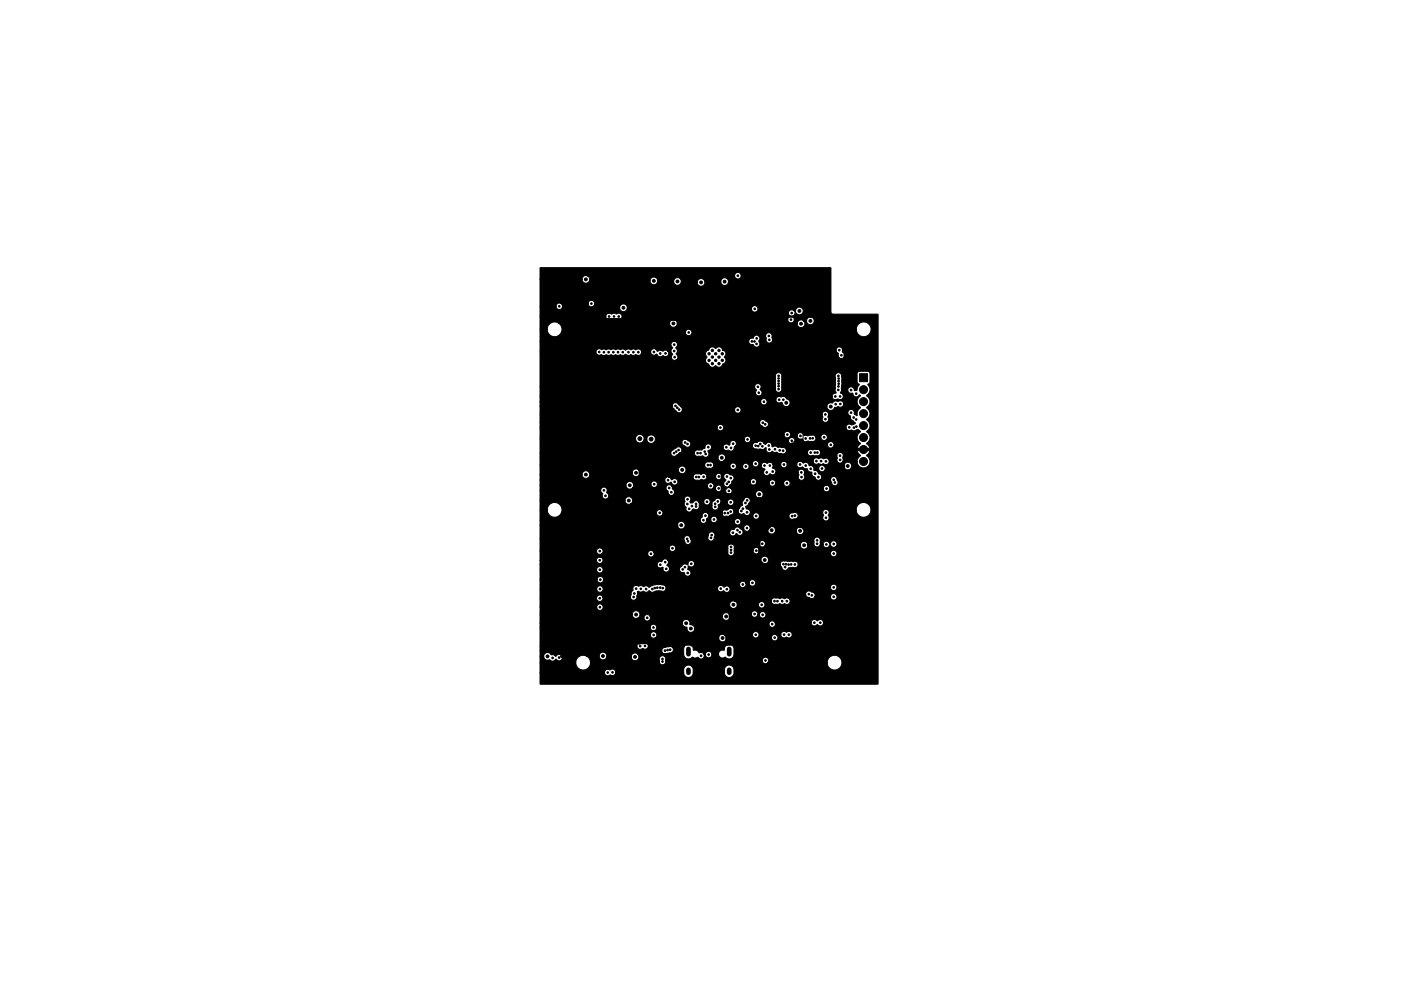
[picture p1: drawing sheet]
<svg xmlns="http://www.w3.org/2000/svg" width="297mm" height="210mm" viewBox="0 0 297 210" stroke-linecap="round" stroke-linejoin="round" font-family="sans-serif">
<g fill="#000" stroke="#000" stroke-width=".21">
<path d="M114.5 56.8h61.6l.1 .1v9.3l.1 .3 .3 .1h9.5l.1 .2v78.3l-71.6 .1-.1-.2v-2.3h13.7a.79 .79 0 0 0 1.3 .5l.6 .1 .4-.5h14.5a1.01 1.01 0 0 0 1 .9 1.01 1.01 0 0 0 1-.9h6.6a1.01 1.01 0 0 0 1 .9 1.01 1.01 0 0 0 1-.9v-.7a1.01 1.01 0 0 0-1-1 1.01 1.01 0 0 0-1 1v.7h-6.6v-.7a1.01 1.01 0 0 0-1-1 1.01 1.01 0 0 0-1 1v.7h-14.5a.69 .69 0 0 0-.3-.7 .69 .69 0 0 0-.7 0h-.4a.69 .69 0 0 0-.9 .6h-13.7v-2.1h7.6l.3 1 .4 .3 .7 .3a1.56 1.56 0 0 0 1.7-1.8h14.6v.1a.69 .69 0 0 0 .9 .5 .69 .69 0 0 0 .4-.9h20.5l.2 .5 .6 .2 .3-.2h12.7l.1 .7 .4 .5 .9 .4a1.56 1.56 0 0 0 1.7-1.2 1.56 1.56 0 0 0-.9-1.8l-.5-.2a1.57 1.57 0 0 0-1.7 1.6h-12.6a.69 .69 0 0 0-.2-1.1 .69 .69 0 0 0-1 .6h-20.5v-.5l-.3-.4a.68 .68 0 0 0-1 .4v.8h-14.6l-.3-.8-.6-.4h2.7l.2 .5 .4 .3a.81 .81 0 0 0 1-.6h5.2a.81 .81 0 0 0 1.1 .7 .81 .81 0 0 0 .4-1.3h9.7a1.01 1.01 0 0 0 1.2 1l.7-.4a1.13 1.13 0 0 0 1.2 .1 .68 .68 0 0 0 .8 .2 .68 .68 0 0 0 .4-.8h.3v.1a.69 .69 0 0 0 .8 .5 .69 .69 0 0 0 .5-.8h1.4l.2 .5a.84 .84 0 0 0 1 .3l.2-.1a1.05 1.05 0 0 0 1.2 .4 1.05 1.05 0 0 0 .7-.9v-1.3a1.03 1.03 0 0 0-1.2-.9 1.03 1.03 0 0 0-.8 1.2l-.1 .1a.84 .84 0 0 0-1.2 .7h-1.4l-.2-.3a.68 .68 0 0 0-.8-.1l-.3 .6h-.3l-.4-.4h-.6l-.2-.2a1 1 0 0 0-1.1-.4 1.02 1.02 0 0 0-.9-1.2 1.02 1.02 0 0 0-1.1 .9v1.2h-9.7l-.2-.1a.81 .81 0 0 0-1.3 .7h-5.2v-.6l-.5-.4a.81 .81 0 0 0-1.1 .8h-2.7l-.5-.2a1.57 1.57 0 0 0-1.7 1.6h-7.6v-1.4h.8l.1 .4 .3 .4h.8a.82 .82 0 0 0 1.3-.1 .77 .77 0 0 0 .9 .3 .77 .77 0 0 0 .5-.7l-.1-.4-.3-.2h-.5l-.5 .4-.4-.4h-.5l-.6-.4a.81 .81 0 0 0-1 .7h-.8v-1.2h25.8v.2a.9 .9 0 0 0 1.3 .4 1.07 1.07 0 0 0 1.2-.8 .69 .69 0 0 0-1-.6l-.6 .1a.74 .74 0 0 0-.9 .7h-25.8v-.9h20.5a.78 .78 0 0 0 .5 .7 .78 .78 0 0 0 .8-.2 .7 .7 0 0 0 1-.2 .7 .7 0 0 0-.2-1 .7 .7 0 0 0-.9 .2l-.2-.2a.7 .7 0 0 0-1 .7h-20.5v-4h23.4l.1 .5 .5 .2v.2a.69 .69 0 0 0-.6 .9 .69 .69 0 0 0 1 .5h13.5v.1a.81 .81 0 0 0 1.3 .5 .81 .81 0 0 0-.1-1.3h5.9l.2 .4 .4 .3 3.5-.1v.1a.69 .69 0 0 0 1.1 .4 .69 .69 0 0 0-.2-1.2h1l.1 .2a.81 .81 0 0 0 1.2 .4 .7 .7 0 0 0 1-.2 .7 .7 0 0 0-.1-.9 .7 .7 0 0 0-1 0l-.2-.1a.69 .69 0 0 0-1 .6h-1a.69 .69 0 0 0-.9 .7l-3-.1a.69 .69 0 0 0 0-1.1 .69 .69 0 0 0-1.1 .6l-6.1-.1a.81 .81 0 0 0-1 .8h-13.5l.1-.1a.76 .76 0 0 0 .2-.8 .76 .76 0 0 0-.6-.6 .86 .86 0 0 0 .5-1.2 .69 .69 0 0 0-.8-.2 .69 .69 0 0 0-.4 .6h-23.4v-.9h30.2a.96 .96 0 0 0 1 .9 .82 .82 0 0 0 .5 1 .82 .82 0 0 0 1-.5 .82 .82 0 0 0-.5-1l-.4-.2h16.7a.69 .69 0 0 0 .9 .7 .69 .69 0 0 0 .4-1h7.7v.2a.76 .76 0 0 0 1.3 .2 .7 .7 0 0 0 1.1 .2 .7 .7 0 0 0 0-1.1 .7 .7 0 0 0-1.1 .1l-.4-.2a.69 .69 0 0 0-.9 .6h-7.7l-.1-.2a.69 .69 0 0 0-.7-.1 .69 .69 0 0 0-.5 .6h-16.7l-.2-.7-.4-.3a.81 .81 0 0 0-1 .8h-30.2v-1.8h19.5l.1 .2a.81 .81 0 0 0 .9 .6l1.5-.1v.1a.69 .69 0 0 0 .9 .5 .69 .69 0 0 0 .4-.9h15.3l.1 .2a.81 .81 0 0 0 1.1 .5 .81 .81 0 0 0 .3-1.2h4.7v.1a.69 .69 0 0 0 .7 .6 .69 .69 0 0 0 .7-.6h.3v.2a.69 .69 0 0 0 1.1 .4 .69 .69 0 0 0-.1-1.2 .69 .69 0 0 0-1 .6h-.3l-.1-.4-.4-.4a.7 .7 0 0 0-.9 .7h-4.7l-.5-.3a.81 .81 0 0 0-1 .8h-15.3l-.1-.2a.69 .69 0 0 0-.7-.2 .69 .69 0 0 0-.5 .6l-1.2 .1a.81 .81 0 0 0-.1-1.4l-.2-.1a.81 .81 0 0 0-1 .8h-19.5v-1.6h12v.2a.69 .69 0 0 0 1.1 .4 .69 .69 0 0 0 0-1.1h27.1l.3 .6a.81 .81 0 0 0 .8 .1 .81 .81 0 0 0 .5-.7h4.5v.2a.69 .69 0 0 0 1.1 .4 .69 .69 0 0 0-.1-1.2 .69 .69 0 0 0-1 .6h-4.5l-.2-.5-.4-.3h7.8a1.07 1.07 0 0 0 1.2 .7l.6-.1 .4 .1 .5-.1a.73 .73 0 0 0 1.2-.2 .73 .73 0 0 0-.5-1l-.5 .1-.5-.1-.5 .1-.9-.1a.69 .69 0 0 0-1 .4v.2h-7.8a.81 .81 0 0 0-1 .8h-27.1l-.2-.1a.69 .69 0 0 0-.9 .6h-12v-1.9h12v.2a.69 .69 0 0 0 .9 .5 .69 .69 0 0 0 .4-.9h5.8l.1 .1a.73 .73 0 0 0 .9 .5 .73 .73 0 0 0 .4-1l.2-.2h35.6a1.04 1.04 0 0 0 .9 .8l.7 .1 .3-.4h3.4a.69 .69 0 0 0 1 .7 .69 .69 0 0 0 .1-1.2 .69 .69 0 0 0-1.1 .4v.1h-3.4l.1-.1a.95 .95 0 0 0-.9-1l-.2-.1a.69 .69 0 0 0-.9 .7h-35.6l-.1-.5 .2-.1a1.27 1.27 0 0 0 1.2 0 .78 .78 0 0 0 1.2-.2 .95 .95 0 0 0 1.4 .1h.9a.77 .77 0 0 0 1.2-.5h10.9l.1 .3a.79 .79 0 0 0 1.2 .1 .71 .71 0 0 0 1.1 .2 .71 .71 0 0 0 0-1.1 .71 .71 0 0 0-1 .2l-.4-.4a.7 .7 0 0 0-1 .7h-10.9l-.3-.7-.9-.2h16.8l.2 .5 .4 .2 18.7-.1v.2a.69 .69 0 0 0 1.1 .4 .69 .69 0 0 0-.1-1.2 .69 .69 0 0 0-1 .6h-18.3l.4-.4-.1-.5h.7a.69 .69 0 0 0 1 .6 .69 .69 0 0 0 .2-1.2 .69 .69 0 0 0-1.1 .4l-.1 .2-.8-.2a.69 .69 0 0 0-.8-.1 .69 .69 0 0 0-.4 .6h-17.5l-.7 .1-.9 .5-.2-.1a.68 .68 0 0 0-.9-.1l-.2 .1a.69 .69 0 0 0-.9-.1l-.4-.2a.75 .75 0 0 0-.8 .3 .75 .75 0 0 0-.1 .8 .8 .8 0 0 0-.4 .9l-.2 .5h-5.8l-.4-.4a.7 .7 0 0 0-.9 .6h-12v-1.9h12v.1a.69 .69 0 0 0 1.1 .4 .69 .69 0 0 0-.1-1.1 .69 .69 0 0 0-1 .6h-12v-2h12.1v.1a.69 .69 0 0 0 1.1 .4 .69 .69 0 0 0-.1-1.1 .69 .69 0 0 0-1 .6h-12.1v-2.1h12v.1a.69 .69 0 0 0 1.1 .4 .69 .69 0 0 0-.1-1.1 .69 .69 0 0 0-1 .6h-12v-1.1h24.8v.2a.77 .77 0 0 0 1.2 .3l.1 .2a.69 .69 0 0 0 .5 .9 .69 .69 0 0 0 .8-.6h2.2l.3 .6 .4 .1a.33 .33 0 0 1 .4 .4 .71 .71 0 0 0 1.2-.1 .71 .71 0 0 0-.6-1l.2-.7a.79 .79 0 0 0 1.2-.4h18.2l.3 .5a.78 .78 0 0 0 .7 .8 .78 .78 0 0 0 .8-.5l.9-.1a.72 .72 0 0 0 1.1-.6 .72 .72 0 0 0-1.1-.6l-1.8-.2a.69 .69 0 0 0-.9 .7h-18.2l-.1-.6a.69 .69 0 0 0-.8-.1 .69 .69 0 0 0-.4 .7l-.1 .2-.3-.2a.68 .68 0 0 0-.9 .4l-.4 .2-.1 .5h-2.2v-.4l-.5-.5 .3-.5-.1-.6h19.7v.2a.81 .81 0 0 0 1.3 .5 .81 .81 0 0 0-.1-1.4 .81 .81 0 0 0-1.2 .7h-19.7l-.3-.2a.8 .8 0 0 0-1 .6 .71 .71 0 0 0-1 .6h-24.8v-.9h12a.69 .69 0 0 0 .9 .6 .69 .69 0 0 0 .2-1.2 .69 .69 0 0 0-1.1 .4v.2h-12v-2h12l.1 .5 .5 .2 .5-.1h9.7a.69 .69 0 0 0 .8 .7 .69 .69 0 0 0 .5-1h15.7v.2a.73 .73 0 0 0 1 .4 .73 .73 0 0 0 .4-1h4l.1 .5 .5 .2 15.8-.1v.2a.69 .69 0 0 0 1.1 .4 .69 .69 0 0 0-.1-1.2 .69 .69 0 0 0-1 .6h-15.4a.69 .69 0 0 0 .3-.7 .69 .69 0 0 0-.6-.5l-.6 .2-.1 .4h-4l-.1-.4a.73 .73 0 0 0-.5-1 .83 .83 0 0 0-.8 1.1v.7h-15.7l-.1-.2a.69 .69 0 0 0-.7-.2 .69 .69 0 0 0-.5 .7h-9.7a.68 .68 0 0 0-.1-1.2h14.4v.2a.69 .69 0 0 0 1.1 .4 .69 .69 0 0 0-.1-1.2 .69 .69 0 0 0-1 .6h-14.5a.69 .69 0 0 0-.9 .6h-12v-2.6h30.5v.2a1.05 1.05 0 0 0 .9 1l.4-.1h14.6a.69 .69 0 0 0 .5 .6 .69 .69 0 0 0 .8-.3h7.5l.1 .5 .5 .3a.81 .81 0 0 0 1-.8l-.1-.4h1.3a.69 .69 0 0 0 .7 .7 .69 .69 0 0 0 .7-.5h.6v.2a.73 .73 0 0 0 .8 .5 .73 .73 0 0 0 .7-.6h.1a.69 .69 0 0 0 1.1 .3 .69 .69 0 0 0-.1-1.1 .69 .69 0 0 0-1 .5h-.2l-.2-.3a.69 .69 0 0 0-.7-.1 .69 .69 0 0 0-.5 .6h-.6v-.6a.7 .7 0 0 0-.8-.9 .7 .7 0 0 0-.5 1l-.1 .3h-1.3l-.4-.4a.81 .81 0 0 0-1.1 .8h-7.5l.1-.5-.2-.3a.69 .69 0 0 0-.7-.2 .69 .69 0 0 0-.5 .6l-14.6 .1a1.03 1.03 0 0 0 0-1.3h3.8v.2a.74 .74 0 0 0 .9 .5 .74 .74 0 0 0 .5-.9l.1-.5-.3-.4h3.4v.2a.74 .74 0 0 0 .7 .5 .74 .74 0 0 0 .7-.5 .73 .73 0 0 0 1.3 .1 .73 .73 0 0 0-.4-1.1l-.1-.2h.8a.69 .69 0 0 0 .4 .7 .69 .69 0 0 0 .8-.2h3.9l.2 .5 .5 .3a.8 .8 0 0 0 .9-.6l4.4-.1a.81 .81 0 0 0 1.2 .8 .81 .81 0 0 0 .2-1.4 .81 .81 0 0 0-1.4 .4v.2h-4.4l-.2-.6-.4-.3a.81 .81 0 0 0-1 .8h-3.9l.1-.1a.69 .69 0 0 0-.5-1 .69 .69 0 0 0-.8 .6h-.8a.68 .68 0 0 0-.9-.1l-.4 .5a.69 .69 0 0 0-.9 .6h-3.4l-.2-.1a.68 .68 0 0 0-.8 .4l-.2 .8h-3.8l-.1-.2a.69 .69 0 0 0-.8-.2 .69 .69 0 0 0-.4 .6h-30.5v-2.9h29.1a.81 .81 0 0 0 1.2 .8 .81 .81 0 0 0 .2-1.4 .81 .81 0 0 0-1.4 .4v.2h-29.1v-1h33.9a.69 .69 0 0 0 .8 .6 .69 .69 0 0 0 .6-.8h.9v.2a.69 .69 0 0 0 1.2 .3h3.8v.1a.69 .69 0 0 0 1.1 .4 .69 .69 0 0 0-.1-1.1 .69 .69 0 0 0-1 .6h-3.8a.69 .69 0 0 0-.3-1.1 .69 .69 0 0 0-.9 .6h-.9a.79 .79 0 0 0 .2-1.3h3v.1a.79 .79 0 0 0 1.1 .5h5.5v.1a.69 .69 0 0 0 .8 .6 .69 .69 0 0 0 .6-.7h6.3v.2a.94 .94 0 0 0 1.3 .4l.5-.3h5.3v.2a.72 .72 0 0 0 1.1 .4 .72 .72 0 0 0 .1-1.2 .68 .68 0 0 0 0-1h5.9l.1 .5 .4 .6 1 .4a1.56 1.56 0 0 0 1.6-1.3v-.8l-.3-.4-.6-.5-.5-.1a1.56 1.56 0 0 0-1.7 1.4v.2h-5.9l-.2-.1a.69 .69 0 0 0-.8 .3 .69 .69 0 0 0 0 .8l-.2 .6h-5.3a.73 .73 0 0 0-.1-.9 .73 .73 0 0 0-1-.1 .69 .69 0 0 0-.7 .7h-6.3l-.2-.5a.69 .69 0 0 0-.7-.2 .69 .69 0 0 0-.5 .7h-5l.3-.2a.77 .77 0 0 0 .7-.9h.9v.2a.76 .76 0 0 0 1.2 .4 .72 .72 0 0 0 .9 .3 .72 .72 0 0 0 .4-.9 .72 .72 0 0 0-.8-.5l-.1-.5 .4-.2 .2-.4a.78 .78 0 0 0 .2-1.1l-.2-.2a.7 .7 0 0 0-1 .5 1.13 1.13 0 0 0-.3 1.2l-.4 .3-.5 .9h-.9l-.2-.3-.4-.2-1.1 .3a.68 .68 0 0 0-.9 .6h-3.2a.69 .69 0 0 0-.9 .8l-.5 .8h-33.9v-2.2h1.5l.2 .7 .3 .4 1 .4a1.55 1.55 0 0 0 1.5-.9h20.2v.2a.69 .69 0 0 0 1.1 .3 .69 .69 0 0 0-.1-1.1 .69 .69 0 0 0-1 .6h-20.2l.2-.7-.3-.7-.5-.5-.7-.3a1.56 1.56 0 0 0-1.7 1.4v.2h-1.5v-2h18a.81 .81 0 0 0 .8 .8l11.7-.1 .5 .8a.72 .72 0 0 0 .5 .9 .72 .72 0 0 0 .9-.6h.2a.75 .75 0 0 0 .9 0 .75 .75 0 0 0 .2-.9l-.1-.7h1.1v.2a.68 .68 0 0 0 .5 .5 .68 .68 0 0 0 .7-.2h.5l.1 .3a.72 .72 0 0 0 .7 1 .72 .72 0 0 0 .6-1.1l.6-.5h1.3v.1a.69 .69 0 0 0 1.1 .4 .69 .69 0 0 0-.1-1.2 .69 .69 0 0 0-1 .7h-1.3l-.1-.5-.3-.3a.67 .67 0 0 0-.9 .3l-.5 .3-.2 .5h-.5l.1-.1a.69 .69 0 0 0-.4-1 .69 .69 0 0 0-.9 .6h-1.1a.68 .68 0 0 0-.9-.1l-.4 .4h-.4l-.1-.2a.82 .82 0 0 0-.3-1.2 .75 .75 0 0 0-.8 .3 .75 .75 0 0 0 0 .9l-.2 .4h-11.3l.1-.1a.81 .81 0 0 0 0-1.2v-.1a.81 .81 0 0 0-1.3 .7h-18v-2.2h12.9v.3l.4 .4a.73 .73 0 0 0 .2 1.1 .73 .73 0 0 0 1-.3 .73 .73 0 0 0-.4-1 .7 .7 0 0 0-.3-1.1 .69 .69 0 0 0-.9 .6h-12.9v-1h18.2l.2 .5 .4 .3h.4l.4-.3h7.1l.2 .5 .3 .2a.71 .71 0 0 0 .3 .8 .71 .71 0 0 0 .9-.1h17.3l.2 .5a.81 .81 0 0 0 1.2 0 .81 .81 0 0 0-.1-1.2l-.2-.1a.81 .81 0 0 0-1.1 .8h-17.3v-.1a.86 .86 0 0 0-.3-1.1l-.2-.6h7.6v.1a.68 .68 0 0 0 1.1 .4h.6v.2a.69 .69 0 0 0 1.1 .4 .69 .69 0 0 0-.1-1.2 .69 .69 0 0 0-1 .6h-.6l.3-.5-.2-.5h2.2l.2 .5 .7 .3a.77 .77 0 0 0-.4 .9 .77 .77 0 0 0 .7 .5 .68 .68 0 0 0 .6-.4 .68 .68 0 0 0-.2-.7h19.6v.1a.69 .69 0 0 0 1.1 .4 .69 .69 0 0 0-.2-1.2 .69 .69 0 0 0-.9 .7h-19.6l-.6-.3 .7-.8 .1-.4h3.8a.69 .69 0 0 0 .6 .7 .69 .69 0 0 0 .8-.4h2.7v.1a.69 .69 0 0 0 .7 .6 .69 .69 0 0 0 .7-.7h1.6l.1 .2a.69 .69 0 0 0 1.1 .4 .69 .69 0 0 0-.2-1.2 .69 .69 0 0 0-1 .6h-1.6l-.1-.3-.4-.4a.7 .7 0 0 0-.9 .7h-2.7l-.2-.7a.69 .69 0 0 0-.7-.2 .69 .69 0 0 0-.4 .6h-3.9l.1-.2a.69 .69 0 0 0 .3-.8 .69 .69 0 0 0-.7-.4l-.5-.3a.73 .73 0 0 0-.9 .4 .73 .73 0 0 0 .4 .9l-.5 .8h-2.2l-.3-.2a.69 .69 0 0 0-.9 .7h-7.6l-.3-.2a.7 .7 0 0 0-.9 .6h-7.1l.2-.3v-.5h3.7a.69 .69 0 0 0 1 .7 .69 .69 0 0 0 .1-1.2 .69 .69 0 0 0-1.1 .4v.1h-3.7l-.5-.5a.81 .81 0 0 0-1.1 .8h-18.2v-1.1h26.4l.1 .1a.76 .76 0 0 0 1.3 .3 .72 .72 0 0 0 1 .5 .72 .72 0 0 0 .2-1.1 .72 .72 0 0 0-1.1 .1l-.2-.4-.5-.2h5.2a1.14 1.14 0 0 0 1.8 .5 .72 .72 0 0 0 .8 .1 .72 .72 0 0 0 .4-.7h1.8v.2a.69 .69 0 0 0 1.1 .3 .69 .69 0 0 0-.1-1.1 .69 .69 0 0 0-1 .6h-1.8l-.2-.4a.68 .68 0 0 0-1-.1h-.8a.73 .73 0 0 0-1 .6h-5.2a.69 .69 0 0 0-.8 .7h-26.4v-1.2h8.9l.2 .5 .4 .3a.81 .81 0 0 0 1-.8l-.1-.4h9.1a.81 .81 0 0 0 1.2 .7 .81 .81 0 0 0 .2-1.3h8.4l.2 .5 .5 .3a.81 .81 0 0 0 .9-1.2l-.3-.2-.5-.2-.6 .3-.2 .5-8.5-.1a.81 .81 0 0 0-1.3 .7h-9.1l-.3-.3-.4-.1-.5 .2-.3 .6h-8.9v-2h34.9a1.11 1.11 0 0 0 1.7 .4l.2-.2h3.5v.2a.69 .69 0 0 0 .7 .5 .69 .69 0 0 0 .6-.6h1.3l.1 .1a.69 .69 0 0 0 1 .4 .69 .69 0 0 0 0-1.1h1v.1a.68 .68 0 0 0 .6 .6 .68 .68 0 0 0 .7-.3h.6l.2 .4 .6 .4a.74 .74 0 0 0 0 1.2 .74 .74 0 0 0 1.1-.3 .71 .71 0 0 0 1.2-.3h4.7l.2 .6a.69 .69 0 0 0 .1 .9 .69 .69 0 0 0 .9 0 .69 .69 0 0 0 .1-.9l-.1-.1a.73 .73 0 0 0-.2-1.1 .69 .69 0 0 0-1 .4v.2h-4.7l-.2-.6-.5-.3 .1-.7h1.6v.1a.69 .69 0 0 0 .8 .5 .69 .69 0 0 0 .6-.7h2v.2a.76 .76 0 0 0 1.3 .4l.4 .3h.4a1.1 1.1 0 0 0 .9 .7h.2a1.04 1.04 0 0 0 .7 1.2l.5 .6 2.8-.1 .2 .5a.72 .72 0 0 0 .9 .7 .72 .72 0 0 0 .3-1.2l-.1-.3-.4-.3a.7 .7 0 0 0-.9 .6h-2.2a.78 .78 0 0 0 .2-.8 .78 .78 0 0 0-.6-.6l-.3-.5-.6-.1-.1-.5-.2-.4-.7-.1-.4-.6-.5-.1a.52 .52 0 0 1-.8-.2 .7 .7 0 0 0-1 .6h-2l-.2-.4a.69 .69 0 0 0-.7-.2 .69 .69 0 0 0-.5 .6l-1.6 .1-.3-.4-.5-.1a.64 .64 0 0 1-.9 0 .69 .69 0 0 0-.8 .7h-.6l.1-.6-.3-.4h11.8a.78 .78 0 0 0 1.3 .6l.4 .3a.7 .7 0 0 0-.5 .9 .7 .7 0 0 0 1 .4 .7 .7 0 0 0 .1-1.1h4.2l.2 .5 .4 .3a.81 .81 0 0 0 1.1-.8l-.2-.5-.7-.3-.6 .3-.2 .5h-4.2l-.4-.3 .2-.2a.76 .76 0 0 0 .9 .1 .76 .76 0 0 0 .3-.9l-.5-.4-.6 .2-.4-.2-.6 .1-.3-.1a.69 .69 0 0 0-.9 .4v.2l-12-.1a.69 .69 0 0 0-.9 .7l-1.1-.1a.7 .7 0 0 0-1 .7h-1.3v-.4l-.4-.3a.69 .69 0 0 0-.9 .6h-3.5l-.1-.7-.6-.2a.85 .85 0 0 0-1.2 .7h-34.9v-1.6h37.7l.3 .7a.81 .81 0 0 0 1.3-.3 .81 .81 0 0 0-.6-1.2 .81 .81 0 0 0-1 .8h-37.7v-1h27.7v.2a.75 .75 0 0 0 .7 .5 .75 .75 0 0 0 .7-.3l.5-.4h3.1a1.14 1.14 0 0 0 1.4 .7 .75 .75 0 0 1 .9 .2 .77 .77 0 0 0 .8-.5 .77 .77 0 0 0-.2-.8l.6-.4 .2-.4h2.4v.2a.82 .82 0 0 0 1.2 .4 .76 .76 0 0 0 .9 .1 .76 .76 0 0 0 .3-.8l.3-.2h3.5a1.18 1.18 0 0 0 1.6 .6 .97 .97 0 0 0 1.3-.2h.1a.74 .74 0 0 0 .3 1 .74 .74 0 0 0 1-.2l.4 .2 .5-.1 .4 .3 .8 .1 .7-.3h4.6a.69 .69 0 0 0 1.1 .6l5.1 .1 .2 .4a.7 .7 0 0 0 .1 1 .7 .7 0 0 0 1-.2h3a1.39 1.39 0 0 0 2.1 1.2 1.39 1.39 0 0 0-.1-2.5l.6-.5 .1-.5h-2.6l.2 .6 .4 .5-.5 .5-.2 .7h-3v-.9a.69 .69 0 0 0-.3-1 .69 .69 0 0 0-1 .5v.2h-3.9a.69 .69 0 0 0 .5-.9 .69 .69 0 0 0-.9-.4h-.7a.76 .76 0 0 0-1.2 .6l-4.6-.1a.69 .69 0 0 0 0-.7 .69 .69 0 0 0-.8-.2l-.9-.1-.5-.3-.7 .2v-.4h11.7a.69 .69 0 0 0 1 .6 .69 .69 0 0 0 .2-1.2 .69 .69 0 0 0-1.1 .4l-.1 .2h-11.7l-.2-.3a.68 .68 0 0 0-.9-.1l-.4 .3-.5-.6a.68 .68 0 0 0-.9-.1l-.3 .3a.7 .7 0 0 0-1 .7h-3.5v-.1a.7 .7 0 0 0-.5-1.1 .7 .7 0 0 0-.7 1l-.2 .1-.4-.2a.7 .7 0 0 0-.9 .6h-2.4l-.1-.4-.4-.3a.71 .71 0 0 0-.9 .9l-.7 .4h-.7a.69 .69 0 0 0-.9 .6h-3.1a.69 .69 0 0 0 .5-.7 .69 .69 0 0 0-.6-.6l-.5 .1-1 .7-.3 .5h-27.7v-3h20.2a.91 .91 0 0 0 .8 .9 .91 .91 0 0 0 1-.6l.1-.2h.5l.1 .4a.91 .91 0 0 0 1.1 .4l.3-.1h6l.1 .4 .3 .2a.78 .78 0 0 0 .8 .4 .78 .78 0 0 0 .7-.7l-.2-.4-.9-.6h12.4a.69 .69 0 0 0 .5 .7 .69 .69 0 0 0 .8-.4h8.1v.2a.69 .69 0 0 0 1.1 .3 .69 .69 0 0 0-.1-1.1 .69 .69 0 0 0-1 .6h-8.1v-.4l-.1-.3a.69 .69 0 0 0-.8-.2 .69 .69 0 0 0-.4 .6h-12.4a.69 .69 0 0 0-.8 .7l-5.9-.1a.91 .91 0 0 0-.4-1.5l-.7 .1-.4 .4-.1 .4h-.5l-.2-.7-.4-.3h30.2l.1 .2a.69 .69 0 0 0 .6 .5 .69 .69 0 0 0 .7-.4h1.4v.1a.98 .98 0 0 0 1.1 .6 .76 .76 0 0 0 1.2 .4l.7 .1a.73 .73 0 0 0 .8-.2 .73 .73 0 0 0 .1-.7h1.1l.1 .1a.69 .69 0 0 0 1.1 .4 .69 .69 0 0 0-.2-1.2 .69 .69 0 0 0-1 .7h-1.1l-.5-.5-1.1 .2-.8-.1-.3-.4a.69 .69 0 0 0-.7-.2 .69 .69 0 0 0-.5 .6l-1.4 .1-.1-.6-.3-.3a.7 .7 0 0 0-1 .6h-30.6l-.6 .2-.3 .7h-20.2v-2.4h37.5l.1 .2a.69 .69 0 0 0 1.1 .4 .69 .69 0 0 0-.2-1.2 .69 .69 0 0 0-1 .6h-37.5v-1h46.6l.1 .5 .9 .5h17.3v.1a.85 .85 0 0 0 1.2 .4 1.3 1.3 0 0 0 1.3-.1l.5 .4v.1a1.45 1.45 0 0 0 0 2.5l-.4 .4-.2 .6h2.6l-.2-.6-.5-.4 .4-.4a1.45 1.45 0 0 0-.4-2.1l.3-.3a1.44 1.44 0 0 0-.3-2.3l.3-.2a1.44 1.44 0 0 0-.3-2.3l.5-.4a1.44 1.44 0 0 0-.5-2.2l.5-.4a1.5 1.5 0 0 0-.2-2l.4-.4v-2.1l-.4-.2h-1.9l-.4 .4v1.8l.5 .6-.4 .6-.1 .6h-.5l-.2-.4-.3-.3a.72 .72 0 0 0-.9 .8 .72 .72 0 0 0 1 .5 .76 .76 0 0 0 .6 .8 .76 .76 0 0 0 .9-.4l.1 .1v.2a1.36 1.36 0 0 0-.1 2.2l.1 .3a1.39 1.39 0 0 0-.7 1.3l-.1 .3-.5-.3v-.7l-.4-.3a.72 .72 0 0 0-.9 .5 .72 .72 0 0 0 .5 .9 .78 .78 0 0 0 .6 1l.4 .4v.2l-.7 .3-.3-.2a.7 .7 0 0 0-.9 .7h-16.9l.1-.1a.79 .79 0 0 0 .3-.8 .79 .79 0 0 0-.7-.6 .69 .69 0 0 0-.7-.1 .69 .69 0 0 0-.4 .6h-46.6v-1.8h59.8l.2 .6a.72 .72 0 0 0 .2 1 .72 .72 0 0 0 .9-.2 .72 .72 0 0 0-.1-.9 .68 .68 0 0 0-.3-1.1 .7 .7 0 0 0-.9 .6h-59.8v-1.8h28l.2 .5 .6 .5a.71 .71 0 0 0 .8 .5 .71 .71 0 0 0 .6-.6h11l.1 .1a.69 .69 0 0 0 1.1 .4 .69 .69 0 0 0-.2-1.1 .69 .69 0 0 0-1 .6h-11l-.2-.6-1-.9a.7 .7 0 0 0-1 .6h-28v-.9h46.8v.2a.69 .69 0 0 0 1 .5 .69 .69 0 0 0 .2-1.1h2l.1 .3a.89 .89 0 0 0 1.1 .3l.5 .7 .5 .2h8.6v.1a.87 .87 0 0 0 .9 .7 .87 .87 0 0 0 .8-.7l.7-.2a.71 .71 0 0 0 1-.1 .71 .71 0 0 0-.1-.9 .71 .71 0 0 0-1 0l-.5-.1-.8 .4a.81 .81 0 0 0-1 .8h-8.5a.85 .85 0 0 0 .7-.9 .85 .85 0 0 0-.8-.8l-.4-.4h-.6a.76 .76 0 0 0-1.2 .6h-2a.69 .69 0 0 0-.8-.2 .69 .69 0 0 0-.4 .6h-46.8v-1.1h61.9a.84 .84 0 0 0 1.3 .6 .72 .72 0 0 0 1.1-.4 .72 .72 0 0 0-.6-1l.2-.6 .1-2.4-.1-.7-.3-.4a.7 .7 0 0 0-.9 .1 .7 .7 0 0 0-.1 .8l-.1 2.6 .3 .6-.7 .4-.2 .4h-61.9v-2h45.5l.4 .7a.72 .72 0 0 0 .1 1.1 .72 .72 0 0 0 1-.3 .72 .72 0 0 0-.3-1h3.2a.73 .73 0 0 0 .9 .6 .73 .73 0 0 0 .4-1.1l.1-2.4-.2-.4a.71 .71 0 0 0-.9-.1 .71 .71 0 0 0-.3 .9v2.5l-3.2-.1a.69 .69 0 0 0-.4-1.1 .7 .7 0 0 0-.8 .7h-45.5v-7.4h11.9v.1a.82 .82 0 0 0 1.2 .5 .93 .93 0 0 0 1 0l.5 .1 .4-.2 .6 .2 .4-.2 .6 .2 .4-.2a1.01 1.01 0 0 0 1.2 0l.5 .2a1.06 1.06 0 0 1 1.2 0l.4-.2a.72 .72 0 0 0 .8 .2 .72 .72 0 0 0 .4-.7h1.9l.1 .1a.76 .76 0 0 0 1.3 .3 .81 .81 0 0 0 1.3 .4 .69 .69 0 0 0 1-.1 .69 .69 0 0 0 0-.9h.6l.4 .7a.71 .71 0 0 0-.2 .8 .71 .71 0 0 0 .8 .4h6.4l.1 .5 .6 .4a.82 .82 0 0 0 .6 .6 .82 .82 0 0 0 .9-.3 .85 .85 0 0 0 .8 .3 .85 .85 0 0 0 .7-.7 .83 .83 0 0 0 .6-.6 .83 .83 0 0 0-.3-.9 .79 .79 0 0 0 .3-.8 .79 .79 0 0 0-.6-.6h24l.1 .4 .4 .3a.7 .7 0 0 0 .2 1 .7 .7 0 0 0 1-.3 .7 .7 0 0 0-.4-1v-.1a.69 .69 0 0 0-.5-1 .69 .69 0 0 0-.8 .7h-24.1a.84 .84 0 0 0-.9-.7l-.6 .3a.85 .85 0 0 0-.9-.3 .85 .85 0 0 0-.6 .7 .76 .76 0 0 0-.6 .6 .76 .76 0 0 0 .3 .8l-.3 .7h-6.4h.1a.76 .76 0 0 0 0-1.3 .73 .73 0 0 0 0-1.2v-.1a.79 .79 0 0 0-.1-1.3 .7 .7 0 0 0-.9 .3 .7 .7 0 0 0 .3 .9l-.4 .8-1.2-.2a.57 .57 0 0 1-.9 0h-.2a.41 .41 0 0 1-.4 .2 .41 .41 0 0 1-.3-.3l-.3-.2a.7 .7 0 0 0-1 .7h-1.9l-.2-.4a.68 .68 0 0 0-.8-.1l-.8-.2a.59 .59 0 0 1-.9 0l-.2 .1a.59 .59 0 0 1-1-.1l-.5 .2-.6-.2-.4 .2-.6-.2-.4 .2-.6-.2-.5 .2-.4-.1-.5 .1-.3-.2a.69 .69 0 0 0-.9 .7h-11.9v-2.3h44.2l.3 .6 .7 .1a.73 .73 0 0 0 1.1 .4 .73 .73 0 0 0 .1-1.1 .7 .7 0 0 0 0-1.1h1.4l.2 .4a.73 .73 0 0 0 .2 .9 .73 .73 0 0 0 .9-.1 .73 .73 0 0 0 0-.9v-.6l-.3-.4a.7 .7 0 0 0-1 .7l-1.6-.1a.7 .7 0 0 0-.9 .4l-.1 .2a.72 .72 0 0 0-1 .6h-44.2v-2.5h1.5l.2 .7 .3 .4 1 .4a1.56 1.56 0 0 0 1.5-.9h26.3v.2a.69 .69 0 0 0 1.1 .4 .69 .69 0 0 0-.1-1.2h35.3l.2 .7 .3 .4 .9 .4a1.56 1.56 0 0 0 1.7-1.5 1.56 1.56 0 0 0-1.6-1.6 1.56 1.56 0 0 0-1.5 1.6h-35.3a.69 .69 0 0 0-1 .6h-26.3a1.55 1.55 0 0 0-.5-1.9h23.5v.2a.81 .81 0 0 0 .8 .6 .81 .81 0 0 0 .8-.7h25.4v.2a.81 .81 0 0 0 1.2 .5 .81 .81 0 0 0 .2-1.3h.6v.2a.81 .81 0 0 0 1.3 .4 .81 .81 0 0 0-.1-1.3 .81 .81 0 0 0-1.2 .7h-.6l-.4-.2a.81 .81 0 0 0-1 .8l-25.4-.1a.81 .81 0 0 0-.8-.8 .81 .81 0 0 0-.8 .8h-23.5l-.8-.3a1.56 1.56 0 0 0-1.7 1.6h-1.5v-2.8h13.9l.1 .2a.81 .81 0 0 0 1.3 .4l.3 .1 .6-.1 .6 .1h35.7a.72 .72 0 0 0 1.1 .6 .72 .72 0 0 0 0-1.3l.4-.3 .1-.5 .8 .5a.8 .8 0 0 0 .9-.6v-.1a.81 .81 0 0 0-.7-.9 .81 .81 0 0 0-.9 .8l-.2 .1-.4-.3a.69 .69 0 0 0-.9 .3 .69 .69 0 0 0 .3 .9l-.5 .8h-35.6a.69 .69 0 0 0 .4-.9 .69 .69 0 0 0-.8-.4l-.3 .1-.6-.1-.4 .2-.3-.2a.69 .69 0 0 0-1 .6h-13.9v-2.1h3.4v.1a.69 .69 0 0 0 .6 .6 .69 .69 0 0 0 .7-.4h12.2l.3 .6a.81 .81 0 0 0 1.3-.4h26.3v.2a.69 .69 0 0 0 1.1 .4 .69 .69 0 0 0-.1-1.2 .69 .69 0 0 0-1 .6h-26.3l-.1-.5-.5-.5a.81 .81 0 0 0-1 .8h-12.2l.1-.5-.4-.4h5.8v.2a.69 .69 0 0 0 1.1 .4 .69 .69 0 0 0-.1-1.2 .69 .69 0 0 0-1 .6h-5.8a.68 .68 0 0 0-1 .4v.2h-3.4v-5.7h8.9l.2 .5 .4 .3a.81 .81 0 0 0 1-.5h12.8v.2a.81 .81 0 0 0 .9 .6 .81 .81 0 0 0 .7-.7h3.4l.2 .5a.81 .81 0 0 0 1.4-.3h3.4v.2a.81 .81 0 0 0 1 .6 .81 .81 0 0 0 .6-1h3.4l.2 .5 .4 .3a.81 .81 0 0 0 1.1-.7l-.4-.7a.81 .81 0 0 0-1.3 .6h-3.4l-.1-.3-.5-.3a.81 .81 0 0 0-1 .8h-3.4v-.5l-.4-.4a.81 .81 0 0 0-1.2 .7h-3.4l-.1-.6-.5-.3a.81 .81 0 0 0-1 .8h-12.8v-.7l-.6-.4h31.3a.69 .69 0 0 0 1 .6 .69 .69 0 0 0 .2-1.1 .69 .69 0 0 0-1.1 .3l-.1 .2h-31.3a.81 .81 0 0 0-1 .8h-8.9zM182.2 79.3h1.7v1.7h-1.7z"/>
<circle cx="120.1" cy="58" r=".3"/>
<circle cx="124.2" cy="59.3" r=".3"/>
<circle cx="138.6" cy="59.6" r=".3"/>
<circle cx="143.6" cy="59.7" r=".3"/>
<circle cx="148.6" cy="59.9" r=".3"/>
<circle cx="153.6" cy="59.8" r=".3"/>
<circle cx="156.4" cy="58.5" r=".17"/>
<circle cx="165.4" cy="58.1" r=".17"/>
<circle cx="118.6" cy="65" r=".17"/>
<circle cx="125.4" cy="64.4" r=".17"/>
<circle cx="127" cy="74.7" r=".17"/>
<circle cx="128" cy="74.7" r=".18"/>
<circle cx="129" cy="74.7" r=".17"/>
<circle cx="129.1" cy="67.1" r=".18"/>
<circle cx="130" cy="74.7" r=".17"/>
<circle cx="130.2" cy="67.1" r=".17"/>
<circle cx="131" cy="74.7" r=".17"/>
<circle cx="131.2" cy="67.1" r=".17"/>
<circle cx="132" cy="74.7" r=".17"/>
<circle cx="132.2" cy="65.3" r=".3"/>
<circle cx="133.2" cy="74.7" r=".17"/>
<circle cx="134.3" cy="74.7" r=".17"/>
<circle cx="135.3" cy="74.7" r=".17"/>
<circle cx="138.6" cy="74.7" r=".17"/>
<circle cx="140" cy="75" r=".17"/>
<circle cx="140.9" cy="70.6" r=".3"/>
<circle cx="141.1" cy="75" r=".17"/>
<circle cx="142.8" cy="68.6" r=".3"/>
<circle cx="142.9" cy="74.5" r=".18"/>
<circle cx="142.9" cy="73.1" r=".17"/>
<circle cx="143" cy="75.8" r=".17"/>
<circle cx="146" cy="70.5" r=".17"/>
<circle cx="146" cy="67.8" r=".3"/>
<circle cx="150.3" cy="76.5" r=".25"/>
<circle cx="150.3" cy="75.1" r=".25"/>
<circle cx="151" cy="77.2" r=".25"/>
<circle cx="151" cy="75.8" r=".25"/>
<circle cx="151" cy="74.4" r=".25"/>
<circle cx="151.7" cy="76.5" r=".25"/>
<circle cx="151.7" cy="75.1" r=".25"/>
<circle cx="152.4" cy="77.2" r=".25"/>
<circle cx="152.4" cy="75.8" r=".25"/>
<circle cx="152.4" cy="74.4" r=".25"/>
<circle cx="153.1" cy="76.5" r=".25"/>
<circle cx="153.1" cy="75.1" r=".25"/>
<circle cx="159.4" cy="72.4" r=".18"/>
<circle cx="160" cy="72.4" r=".17"/>
<circle cx="160" cy="65.5" r=".17"/>
<circle cx="160.4" cy="73" r=".17"/>
<circle cx="160.4" cy="71.8" r=".17"/>
<circle cx="163" cy="71.3" r=".17"/>
<circle cx="163.1" cy="72.1" r=".17"/>
<circle cx="165.1" cy="79.7" r=".17"/>
<circle cx="165.4" cy="68.2" r=".3"/>
<circle cx="167.7" cy="67.8" r=".17"/>
<circle cx="167.9" cy="66.4" r=".17"/>
<circle cx="169.5" cy="66" r=".3"/>
<circle cx="169.8" cy="68.7" r=".3"/>
<circle cx="171.8" cy="68.1" r=".3"/>
<circle cx="177.8" cy="79.8" r=".17"/>
<circle cx="178" cy="74.3" r=".17"/>
<circle cx="178.4" cy="75.4" r=".17"/>
<circle cx="135.7" cy="93.1" r=".4"/>
<circle cx="136.1" cy="98.4" r=".3"/>
<circle cx="138" cy="93.2" r=".4"/>
<circle cx="139.8" cy="98.4" r=".3"/>
<circle cx="142.9" cy="96.1" r=".18"/>
<circle cx="143.2" cy="86.1" r=".17"/>
<circle cx="143.4" cy="95.8" r=".18"/>
<circle cx="143.6" cy="86.5" r=".17"/>
<circle cx="143.9" cy="95.5" r=".17"/>
<circle cx="144" cy="86.9" r=".18"/>
<circle cx="144.6" cy="99.7" r=".3"/>
<circle cx="145.3" cy="93.9" r=".17"/>
<circle cx="145.6" cy="98" r=".3"/>
<circle cx="145.8" cy="94.2" r=".17"/>
<circle cx="147.9" cy="96.1" r=".18"/>
<circle cx="148.4" cy="88.4" r=".3"/>
<circle cx="148.5" cy="96.1" r=".17"/>
<circle cx="149.4" cy="95.8" r=".17"/>
<circle cx="149.6" cy="96.3" r=".18"/>
<circle cx="150.1" cy="98.7" r=".17"/>
<circle cx="150.2" cy="94.9" r=".17"/>
<circle cx="150.6" cy="98.7" r=".17"/>
<circle cx="152.7" cy="90.7" r=".17"/>
<circle cx="153" cy="97.1" r=".3"/>
<circle cx="154" cy="94.9" r=".17"/>
<circle cx="154.1" cy="96.9" r=".3"/>
<circle cx="155" cy="95" r=".18"/>
<circle cx="155.4" cy="94.1" r=".17"/>
<circle cx="155.4" cy="98.9" r=".17"/>
<circle cx="156.4" cy="87" r=".17"/>
<circle cx="158.1" cy="99" r=".18"/>
<circle cx="158.5" cy="93.2" r=".17"/>
<circle cx="160.2" cy="98.4" r=".17"/>
<circle cx="160.2" cy="94.6" r=".17"/>
<circle cx="160.7" cy="82.1" r=".17"/>
<circle cx="160.8" cy="94.6" r=".17"/>
<circle cx="160.9" cy="83.3" r=".17"/>
<circle cx="161.2" cy="94.2" r=".17"/>
<circle cx="161.6" cy="94.7" r=".18"/>
<circle cx="161.7" cy="89.7" r=".17"/>
<circle cx="162" cy="85.2" r=".17"/>
<circle cx="162.1" cy="98.8" r=".17"/>
<circle cx="162.2" cy="90" r=".17"/>
<circle cx="163" cy="94.5" r=".17"/>
<circle cx="163.1" cy="95.4" r=".17"/>
<circle cx="163.2" cy="98.8" r=".17"/>
<circle cx="164.3" cy="95.3" r=".17"/>
<circle cx="164.8" cy="99.8" r=".17"/>
<circle cx="165.1" cy="80.8" r=".17"/>
<circle cx="165.1" cy="82.6" r=".17"/>
<circle cx="165.1" cy="81.4" r=".17"/>
<circle cx="165.1" cy="80.3" r=".17"/>
<circle cx="165.1" cy="81.9" r=".17"/>
<circle cx="165.2" cy="84.8" r=".18"/>
<circle cx="165.3" cy="95.5" r=".17"/>
<circle cx="166" cy="95.6" r=".18"/>
<circle cx="166.1" cy="84.8" r=".17"/>
<circle cx="166.2" cy="98.6" r=".17"/>
<circle cx="166.7" cy="85.5" r=".3"/>
<circle cx="166.9" cy="92.2" r=".17"/>
<circle cx="167.1" cy="90" r=".3"/>
<circle cx="167.9" cy="93.5" r=".17"/>
<circle cx="167.9" cy="94.2" r=".17"/>
<circle cx="169.6" cy="98.5" r=".17"/>
<circle cx="169.7" cy="92.5" r=".17"/>
<circle cx="170.3" cy="95.4" r=".17"/>
<circle cx="170.8" cy="93" r=".18"/>
<circle cx="170.8" cy="98.8" r=".17"/>
<circle cx="171.8" cy="93" r=".17"/>
<circle cx="171.9" cy="99.5" r=".17"/>
<circle cx="171.9" cy="96" r=".17"/>
<circle cx="172.3" cy="93" r=".18"/>
<circle cx="172.8" cy="96" r=".17"/>
<circle cx="173.1" cy="97.8" r=".17"/>
<circle cx="173.3" cy="96" r=".17"/>
<circle cx="174.1" cy="97.8" r=".17"/>
<circle cx="174.1" cy="90" r=".3"/>
<circle cx="174.3" cy="99.4" r=".18"/>
<circle cx="174.7" cy="92.8" r=".17"/>
<circle cx="175" cy="87.9" r=".17"/>
<circle cx="175" cy="88.9" r=".17"/>
<circle cx="175.1" cy="97.9" r=".17"/>
<circle cx="175.3" cy="96.1" r=".17"/>
<circle cx="176.1" cy="94.4" r=".17"/>
<circle cx="176.1" cy="86.3" r=".3"/>
<circle cx="177.1" cy="84.1" r=".17"/>
<circle cx="177.2" cy="85.8" r=".17"/>
<circle cx="177.4" cy="92.6" r=".3"/>
<circle cx="177.7" cy="82.7" r=".17"/>
<circle cx="177.8" cy="82" r=".18"/>
<circle cx="177.8" cy="80.9" r=".17"/>
<circle cx="177.8" cy="81.4" r=".17"/>
<circle cx="177.8" cy="80.3" r=".17"/>
<circle cx="178.1" cy="84.1" r=".17"/>
<circle cx="178.1" cy="96.7" r=".18"/>
<circle cx="178.1" cy="97.6" r=".17"/>
<circle cx="178.2" cy="85.7" r=".18"/>
<circle cx="179.7" cy="98.9" r=".3"/>
<circle cx="180.1" cy="90.7" r=".17"/>
<circle cx="180.4" cy="82.8" r=".17"/>
<circle cx="180.4" cy="87.6" r=".18"/>
<circle cx="181" cy="88.6" r=".17"/>
<circle cx="181.1" cy="90.7" r=".18"/>
<circle cx="181.3" cy="95.4" r=".3"/>
<circle cx="181.5" cy="83.5" r=".17"/>
<circle cx="181.5" cy="89" r=".17"/>
<circle cx="181.6" cy="90.5" r=".17"/>
<circle cx="183.1" cy="87.8" r=".85"/>
<circle cx="183.1" cy="92.8" r=".85"/>
<circle cx="183.1" cy="90.3" r=".85"/>
<circle cx="183.1" cy="82.7" r=".85"/>
<circle cx="183.1" cy="85.2" r=".85"/>
<circle cx="183.1" cy="97.9" r=".85"/>
<circle cx="183.1" cy="95.4" r=".85"/>
<circle cx="124.2" cy="100.7" r=".3"/>
<circle cx="127.2" cy="118.9" r=".17"/>
<circle cx="127.2" cy="116.9" r=".18"/>
<circle cx="128" cy="104" r=".18"/>
<circle cx="128.4" cy="105.2" r=".17"/>
<circle cx="132.5" cy="118.1" r=".17"/>
<circle cx="133.3" cy="106.2" r=".3"/>
<circle cx="133.5" cy="103" r=".3"/>
<circle cx="134.9" cy="100.3" r=".3"/>
<circle cx="135.6" cy="101.6" r=".3"/>
<circle cx="137.9" cy="103.7" r=".3"/>
<circle cx="138" cy="117.5" r=".17"/>
<circle cx="138.7" cy="102.7" r=".17"/>
<circle cx="139.9" cy="108.8" r=".18"/>
<circle cx="140" cy="119.8" r=".18"/>
<circle cx="141" cy="119.3" r=".17"/>
<circle cx="141.6" cy="101.9" r=".18"/>
<circle cx="141.9" cy="103.5" r=".18"/>
<circle cx="142.3" cy="104.4" r=".17"/>
<circle cx="142.6" cy="116.3" r=".18"/>
<circle cx="143" cy="102.2" r=".18"/>
<circle cx="143.4" cy="111.5" r=".3"/>
<circle cx="144.4" cy="111.4" r=".3"/>
<circle cx="145.7" cy="114.3" r=".17"/>
<circle cx="145.7" cy="106.9" r=".18"/>
<circle cx="145.8" cy="105.9" r=".17"/>
<circle cx="145.9" cy="114.8" r=".17"/>
<circle cx="146.1" cy="108" r=".18"/>
<circle cx="146.6" cy="119.6" r=".18"/>
<circle cx="146.7" cy="107.4" r=".17"/>
<circle cx="147.6" cy="107.5" r=".17"/>
<circle cx="147.6" cy="106.9" r=".17"/>
<circle cx="147.6" cy="101.2" r=".17"/>
<circle cx="148.2" cy="101.2" r=".17"/>
<circle cx="149.1" cy="110.4" r=".17"/>
<circle cx="149.2" cy="101.1" r=".17"/>
<circle cx="149.6" cy="109.4" r=".17"/>
<circle cx="149.9" cy="106.5" r=".17"/>
<circle cx="150.7" cy="103.1" r=".17"/>
<circle cx="150.7" cy="114.1" r=".17"/>
<circle cx="150.9" cy="113.5" r=".17"/>
<circle cx="151.4" cy="110.2" r=".18"/>
<circle cx="151.6" cy="106.9" r=".17"/>
<circle cx="151.6" cy="107.5" r=".17"/>
<circle cx="152.2" cy="106.4" r=".18"/>
<circle cx="152.4" cy="103.6" r=".18"/>
<circle cx="152.4" cy="101.1" r=".17"/>
<circle cx="153.6" cy="113.9" r=".17"/>
<circle cx="153.7" cy="108.9" r=".17"/>
<circle cx="154.1" cy="102.6" r=".17"/>
<circle cx="154.1" cy="101.1" r=".17"/>
<circle cx="154.3" cy="108.9" r=".17"/>
<circle cx="154.5" cy="102.2" r=".17"/>
<circle cx="154.5" cy="104.2" r=".17"/>
<circle cx="154.9" cy="108.5" r=".17"/>
<circle cx="154.9" cy="106.6" r=".17"/>
<circle cx="154.9" cy="101.4" r=".18"/>
<circle cx="155" cy="117.2" r=".17"/>
<circle cx="155" cy="116.7" r=".17"/>
<circle cx="155" cy="116" r=".17"/>
<circle cx="155.4" cy="113" r=".17"/>
<circle cx="156.4" cy="112.5" r=".18"/>
<circle cx="156.4" cy="110.7" r=".17"/>
<circle cx="156.8" cy="112.9" r=".17"/>
<circle cx="157.2" cy="108.4" r=".17"/>
<circle cx="157.5" cy="107.9" r=".17"/>
<circle cx="158" cy="106.7" r=".17"/>
<circle cx="158.4" cy="112" r=".18"/>
<circle cx="158.4" cy="108.7" r=".17"/>
<circle cx="158.4" cy="106.2" r=".17"/>
<circle cx="158.6" cy="105.3" r=".3"/>
<circle cx="159.7" cy="102.2" r=".18"/>
<circle cx="160.3" cy="109.5" r=".17"/>
<circle cx="160.4" cy="116.8" r=".17"/>
<circle cx="161" cy="104.9" r=".3"/>
<circle cx="161.1" cy="114.3" r=".3"/>
<circle cx="161.6" cy="115.4" r=".17"/>
<circle cx="162" cy="119.8" r=".3"/>
<circle cx="162.1" cy="118.8" r=".3"/>
<circle cx="162.6" cy="100.2" r=".17"/>
<circle cx="163.6" cy="112.5" r=".3"/>
<circle cx="163.8" cy="102.5" r=".17"/>
<circle cx="163.8" cy="105.1" r=".3"/>
<circle cx="163.8" cy="100.1" r=".17"/>
<circle cx="165.1" cy="110.8" r=".3"/>
<circle cx="165.9" cy="101.4" r=".3"/>
<circle cx="166.1" cy="119.7" r=".17"/>
<circle cx="166.6" cy="119.7" r=".18"/>
<circle cx="166.8" cy="102.5" r=".17"/>
<circle cx="167.2" cy="119.8" r=".17"/>
<circle cx="167.7" cy="119.7" r=".17"/>
<circle cx="167.9" cy="109.5" r=".17"/>
<circle cx="168.5" cy="119.8" r=".17"/>
<circle cx="168.5" cy="109.4" r=".17"/>
<circle cx="169.6" cy="104.1" r=".3"/>
<circle cx="169.6" cy="112.6" r=".3"/>
<circle cx="169.6" cy="111.7" r=".3"/>
<circle cx="169.9" cy="100.2" r=".17"/>
<circle cx="169.9" cy="101.2" r=".18"/>
<circle cx="170.5" cy="115.7" r=".3"/>
<circle cx="171.5" cy="115.6" r=".3"/>
<circle cx="172.3" cy="109.3" r=".3"/>
<circle cx="172.8" cy="100.5" r=".17"/>
<circle cx="173.2" cy="115.4" r=".18"/>
<circle cx="173.2" cy="114.6" r=".17"/>
<circle cx="173.5" cy="101.2" r=".18"/>
<circle cx="175.1" cy="108.8" r=".17"/>
<circle cx="175.1" cy="109.8" r=".18"/>
<circle cx="175.2" cy="115.5" r=".17"/>
<circle cx="175.2" cy="103.7" r=".17"/>
<circle cx="176.8" cy="115.4" r=".18"/>
<circle cx="176.8" cy="117.4" r=".18"/>
<circle cx="176.8" cy="101.8" r=".17"/>
<circle cx="177" cy="102.4" r=".17"/>
<circle cx="116.1" cy="139.3" r=".3"/>
<circle cx="117.2" cy="139.6" r=".17"/>
<circle cx="118.5" cy="139.5" r=".18"/>
<circle cx="119.2" cy="139.2" r=".3"/>
<circle cx="125.3" cy="131" r=".3"/>
<circle cx="127.2" cy="126.9" r=".18"/>
<circle cx="127.2" cy="120.9" r=".17"/>
<circle cx="127.2" cy="125" r=".17"/>
<circle cx="127.2" cy="128.8" r=".18"/>
<circle cx="127.3" cy="123" r=".17"/>
<circle cx="127.8" cy="139.2" r=".3"/>
<circle cx="130.9" cy="139.3" r=".3"/>
<circle cx="134.3" cy="126.7" r=".17"/>
<circle cx="134.5" cy="125.9" r=".17"/>
<circle cx="134.6" cy="139.4" r=".3"/>
<circle cx="134.9" cy="130.4" r=".3"/>
<circle cx="134.9" cy="124.9" r=".17"/>
<circle cx="135.7" cy="137.1" r=".18"/>
<circle cx="135.8" cy="131.8" r=".18"/>
<circle cx="135.9" cy="124.9" r=".17"/>
<circle cx="136.8" cy="137" r=".18"/>
<circle cx="137" cy="125" r=".17"/>
<circle cx="137.2" cy="131.1" r=".18"/>
<circle cx="138.3" cy="140" r=".3"/>
<circle cx="138.3" cy="125" r=".17"/>
<circle cx="138.5" cy="133.1" r=".17"/>
<circle cx="138.6" cy="134.7" r=".17"/>
<circle cx="138.8" cy="124.8" r=".17"/>
<circle cx="139.4" cy="124.7" r=".17"/>
<circle cx="140" cy="124.7" r=".17"/>
<circle cx="140.5" cy="139.8" r=".17"/>
<circle cx="140.5" cy="124.8" r=".17"/>
<circle cx="141" cy="138" r=".17"/>
<circle cx="141.3" cy="120.7" r=".17"/>
<circle cx="141.5" cy="137.9" r=".17"/>
<circle cx="142.1" cy="137.8" r=".17"/>
<circle cx="144.8" cy="120.8" r=".17"/>
<circle cx="145.2" cy="120.3" r=".17"/>
<circle cx="145.5" cy="132.2" r=".3"/>
<circle cx="145.8" cy="121.6" r=".17"/>
<circle cx="146.5" cy="133.4" r=".3"/>
<circle cx="146.6" cy="136.7" r=".3"/>
<circle cx="148.6" cy="139.1" r=".17"/>
<circle cx="149.9" cy="134.2" r=".17"/>
<circle cx="150.2" cy="138.9" r=".17"/>
<circle cx="151.6" cy="128.2" r=".3"/>
<circle cx="152.8" cy="124.9" r=".17"/>
<circle cx="152.9" cy="134.3" r=".3"/>
<circle cx="153.2" cy="135.4" r=".3"/>
<circle cx="154" cy="130.8" r=".3"/>
<circle cx="154" cy="136.5" r=".3"/>
<circle cx="154.1" cy="125" r=".17"/>
<circle cx="154.7" cy="129.1" r=".3"/>
<circle cx="155.5" cy="128.3" r=".3"/>
<circle cx="156.5" cy="130.2" r=".17"/>
<circle cx="157.5" cy="124" r=".17"/>
<circle cx="159.5" cy="123.7" r=".17"/>
<circle cx="160" cy="130.3" r=".18"/>
<circle cx="160.2" cy="134.7" r=".17"/>
<circle cx="161.5" cy="128.3" r=".17"/>
<circle cx="161.7" cy="130.4" r=".17"/>
<circle cx="163.7" cy="132.4" r=".17"/>
<circle cx="164.2" cy="127.5" r=".17"/>
<circle cx="164.2" cy="135.3" r=".17"/>
<circle cx="164.8" cy="127.5" r=".17"/>
<circle cx="165.8" cy="127.5" r=".17"/>
<circle cx="166.2" cy="134.7" r=".18"/>
<circle cx="166.4" cy="120.3" r=".18"/>
<circle cx="166.8" cy="127.5" r=".17"/>
<circle cx="167.3" cy="134.7" r=".18"/>
<circle cx="171.4" cy="136.7" r=".3"/>
<circle cx="171.5" cy="126.1" r=".17"/>
<circle cx="172.1" cy="126.3" r=".17"/>
<circle cx="172.7" cy="132.1" r=".17"/>
<circle cx="173.9" cy="132.1" r=".18"/>
<circle cx="176.8" cy="124.6" r=".18"/>
<circle cx="176.8" cy="126.6" r=".18"/>
<circle cx="180.6" cy="128.6" r=".18"/>
<circle cx="128.8" cy="142.7" r=".17"/>
<circle cx="129.9" cy="142.6" r=".17"/>
<circle cx="140.5" cy="140.4" r=".17"/>
<circle cx="162.3" cy="140.1" r=".18"/>
</g>
<path d="M146 137.7v1.1M154.6 137.7v1.1M146 142.1v.6M154.6 142.1v.6" fill="none" stroke="#000" stroke-width="1"/>
<g fill="none" stroke="#000" stroke-width=".5">
<path d="M120.1 58v8.2l1.7 1.6h43.1l.5 .4M165.4 58.1v10.1M125.9 67.8l-.6 .6v63.8l4.5 4.5h1.1M126.7 67.8h.1M127.4 67.8h.1M140.9 67.8v2.8M140.9 67.8h.1M147.5 67.8v19.7l.9 .9M165.4 68.2l1.1-1h11.3l1.3 1.3v22.6l1.5 1.5M165.4 68.2h.1M136.1 98.4l-.5 .5-10.3 .1M145.6 98h-5.2l-.5 .4h-4l-.3 .3v3l2 2h.3v2.1l5.5 5.5v.2"/>
<path d="M154.1 96.9v.3l-1.1 1.1v15l.6 .6M179.1 89.9l-.2 .1h-11.7M180.6 92.6l.1 2.8M180.6 92.6h-3.2M183.1 95.4h-2.7l-1.5 1.5v30.1l1.7 1.6v6.8l-1.3 1.3h-41.7M125.3 118l7.2 .1M163.8 104.2l6.7-.1 2.4 2.4v2.2l-2.9 2.9h-.3M165.9 101.4l-2.1 2.3v1.4l-.7 .6h-4.1l-.4-.4h-5.5l-.1-.2M169.8 111.6l1.7 1.6v2.4M170.8 110.8h-6.6l-3.1 3.1-.1 .6v4.4l1.7 1.4v6.9l.7 .8v1.5l6.6 6.6v.6M127.2 134.2l-.5 .5h-1.2l-4.5 4.5h-1.8M130.9 136.7l.2-.2 6.2-.1 .3 .4v2.6l.7 .6"/>
<path d="M130.9 136.7v.1M130.9 136.8v2.5M151.6 128.2h2.3l.8 .9v5.2l-.7 .7M152.9 134.3h.4l.7 .7M154 135v1.5l-.2 .2"/>
</g>
<path d="M164.8 99.8v.4l1.1 1.2M168.8 90v3.3l-.9 .9M170.3 90h.1M170.3 90v5.4M177.4 92.6v1.5l-2.1 2M135.8 131.8l-.3 .3v4.5M149.9 134.2v2.4l.2 .1M154.7 129.1l1.2 1.1h.6" fill="none" stroke="#000" stroke-width=".21"/>
</svg>
